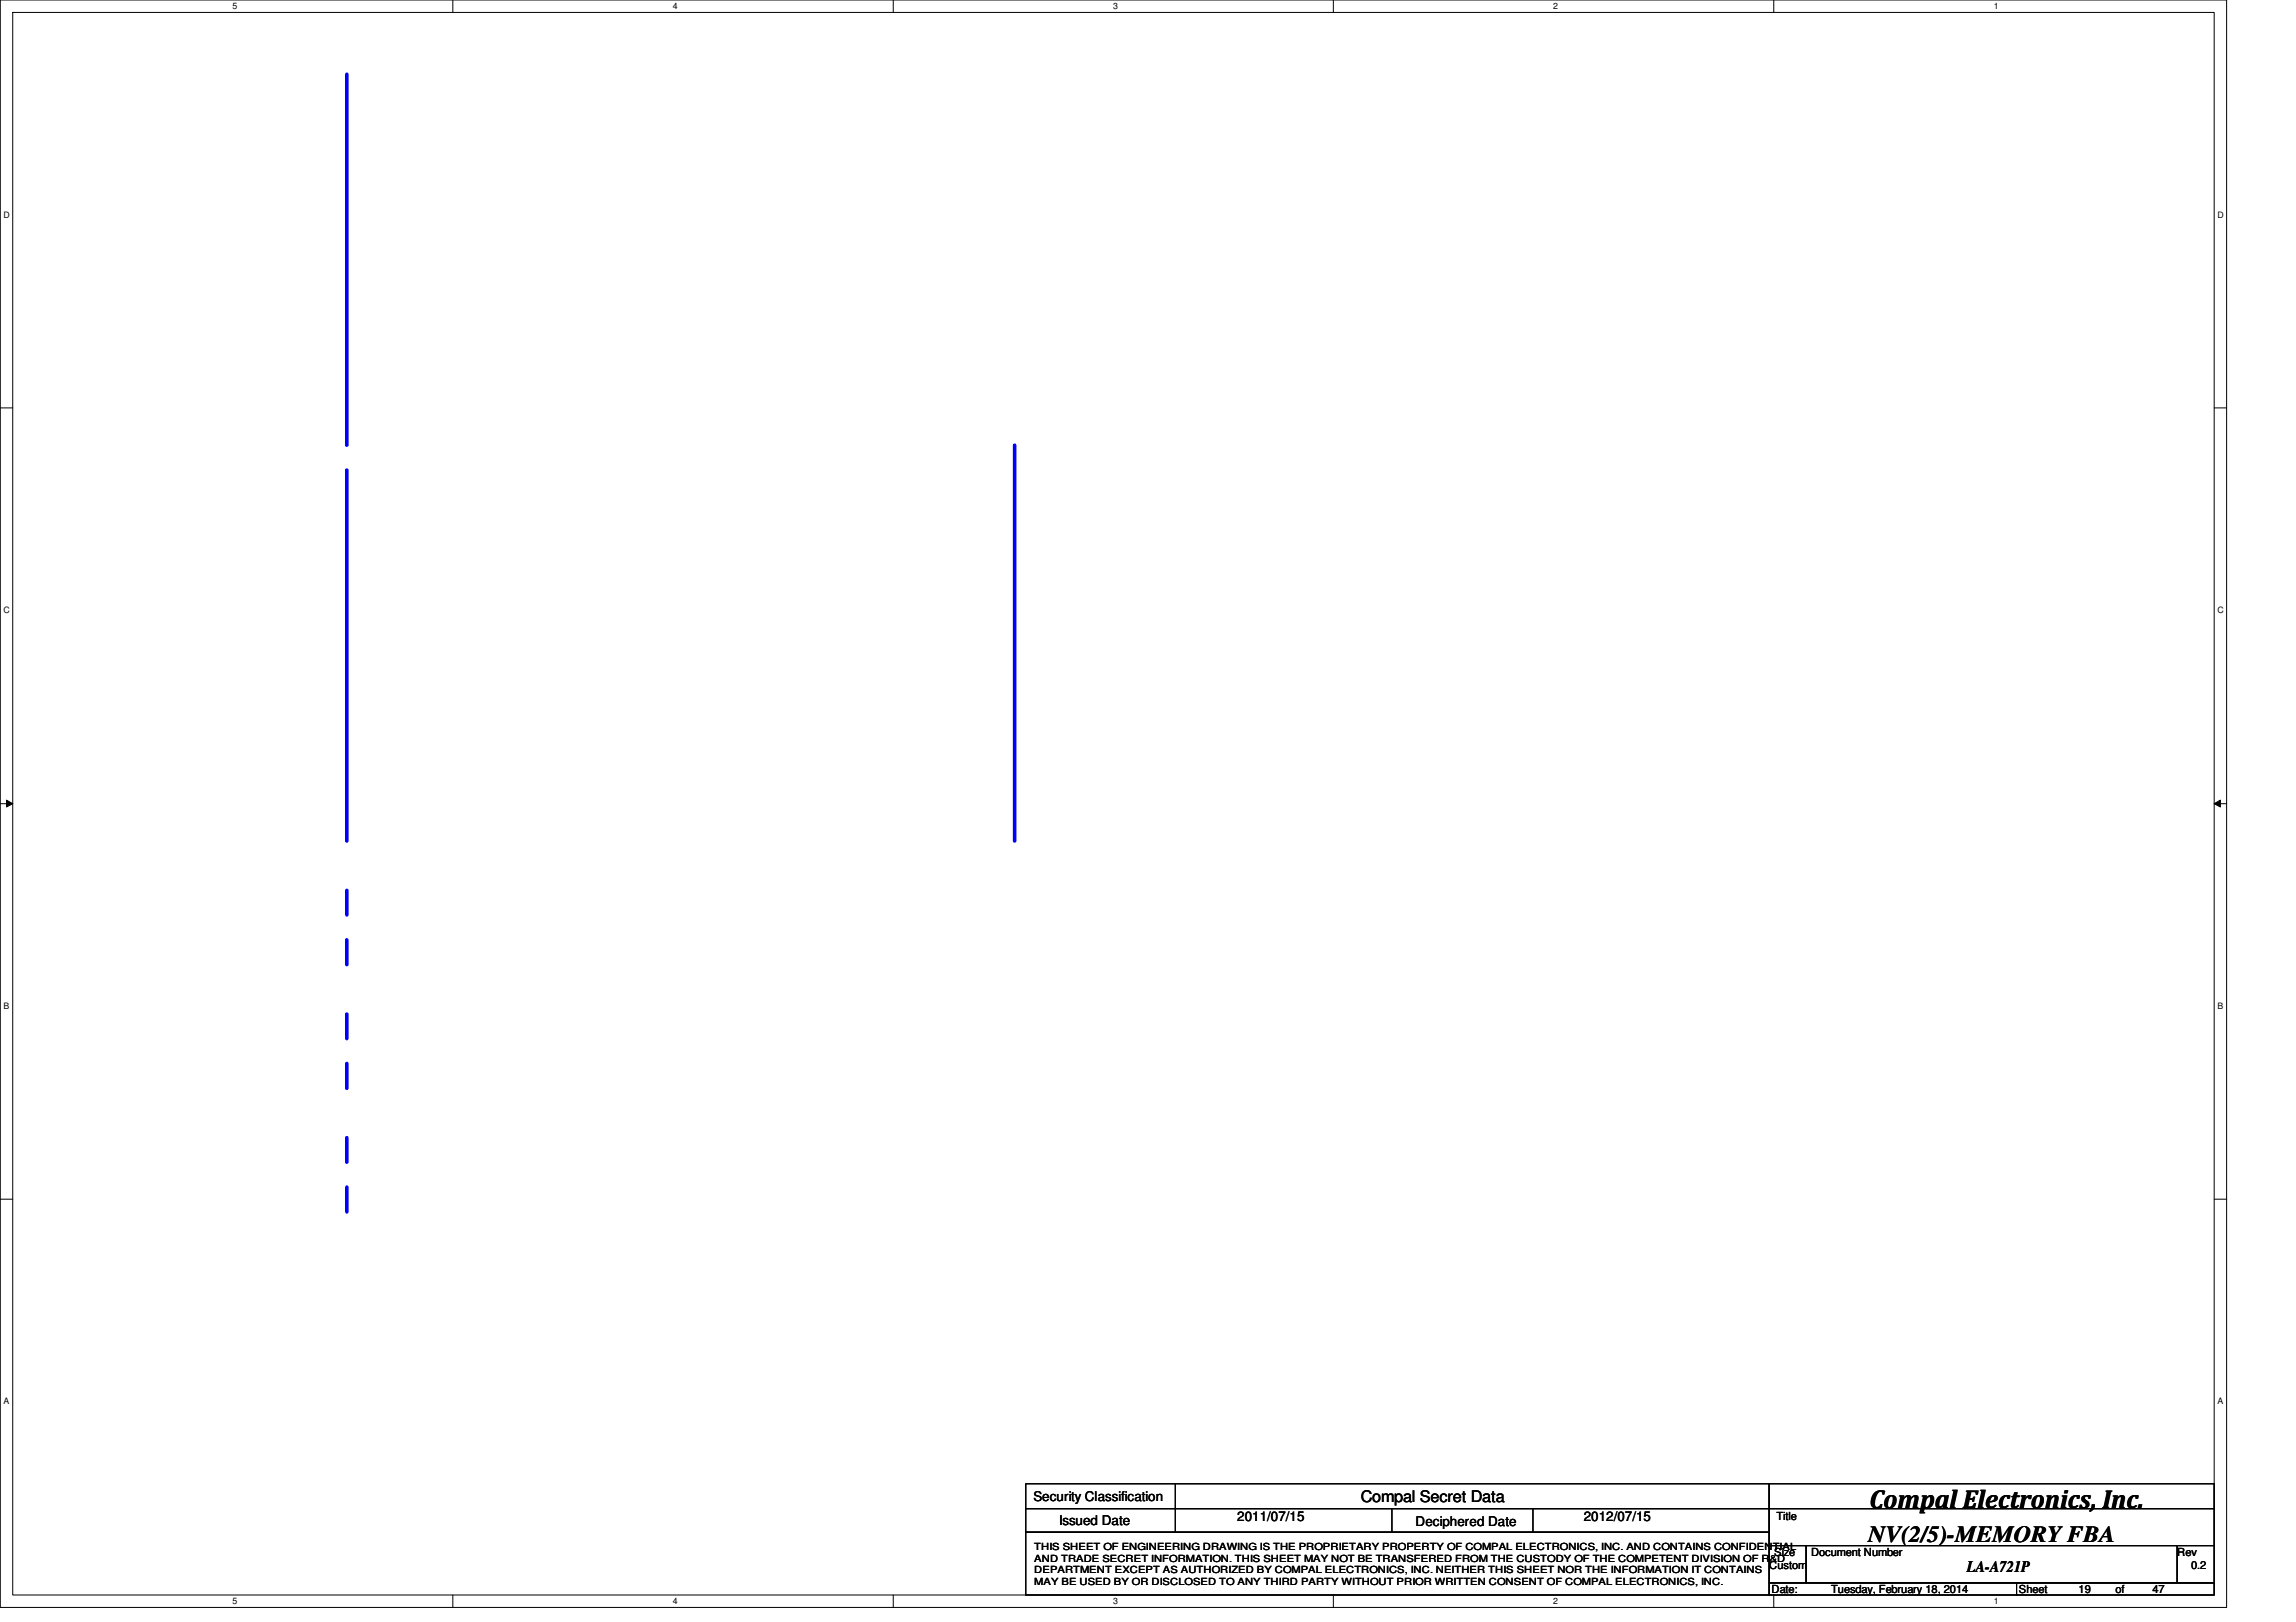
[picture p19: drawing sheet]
<svg xmlns="http://www.w3.org/2000/svg" width="297mm" height="210mm" viewBox="0 0 297 210" stroke-linecap="round" stroke-linejoin="round" font-family="sans-serif">
<defs><g id="words">
<text font-size="3.3" x="241.8" y="195.2">Compal Electronics, Inc.</text>
<text font-size="3" x="241.7" y="199.6">NV(2/5)-MEMORY FBA</text>
<g font-size="2.1">
<text x="176.1" y="194.4">Compal Secret Data</text>
<text x="254.5" y="203.5">LA-A721P</text>
</g>
<g font-size="1.7">
<text x="133.7" y="194.3">Security Classification</text>
<text x="137" y="197.3">Issued Date</text>
<text x="160.1" y="196.8">2011/07/15</text>
<text x="183.1" y="197.5">Deciphered Date</text>
<text x="204.9" y="196.8">2012/07/15</text>
</g>
<g font-size="1.4">
<text x="229.8" y="196.8">Title</text>
<text x="228.9" y="203">Custom</text>
<text x="229.5" y="201.4">Size</text>
<text x="234.3" y="201.4">Document Number</text>
<text x="281.7" y="201.4">Rev</text>
<text x="283.5" y="203">0.2</text>
<text x="229.2" y="206.2">Date:</text>
<text x="236.9" y="206.2">Tuesday, February 18, 2014</text>
<text x="261.2" y="206.2">Sheet</text>
<text x="268.9" y="206.2">19</text>
<text x="273.7" y="206.2">of</text>
<text x="278.5" y="206.2">47</text>
</g>
<g font-size="1.3">
<text x="133.8" y="200.6">THIS SHEET OF ENGINEERING DRAWING IS THE PROPRIETARY PROPERTY OF COMPAL ELECTRONICS, INC. AND CONTAINS CONFIDENTIAL</text>
<text x="133.8" y="202.1">AND TRADE SECRET INFORMATION. THIS SHEET MAY NOT BE TRANSFERED FROM THE CUSTODY OF THE COMPETENT DIVISION OF R&amp;D</text>
<text x="133.8" y="203.6">DEPARTMENT EXCEPT AS AUTHORIZED BY COMPAL ELECTRONICS, INC. NEITHER THIS SHEET NOR THE INFORMATION IT CONTAINS</text>
<text x="133.8" y="205.1">MAY BE USED BY OR DISCLOSED TO ANY THIRD PARTY WITHOUT PRIOR WRITTEN CONSENT OF COMPAL ELECTRONICS, INC.</text>
</g>
<g font-size="1.1">
<text x="30.1" y="1.1">5</text>
<text x="87" y="1.1">4</text>
<text x="144" y="1.1">3</text>
<text x="201" y="1.1">2</text>
<text x="257.9" y="1.1">1</text>
<text x=".5" y="28.2">D</text>
<text x="286.9" y="28.2">D</text>
<text x=".5" y="79.3">C</text>
<text x="286.9" y="79.3">C</text>
<text x=".5" y="130.6">B</text>
<text x="286.9" y="130.6">B</text>
<text x=".5" y="181.7">A</text>
<text x="286.9" y="181.7">A</text>
<text x="30.1" y="207.6">5</text>
<text x="87" y="207.6">4</text>
<text x="144" y="207.6">3</text>
<text x="201" y="207.6">2</text>
<text x="257.9" y="207.6">1</text>
</g>
</g></defs>
<path d="M0 0h288.1v208h-288.1zM1.6 1.6h284.9v204.8h-284.9z" fill="none" stroke="#000" stroke-width=".13"/>
<g fill="#fff">
<path d="M30.1 .2h.6v1.2h-.6z"/>
<path d="M30.1 206.6h.6v1.2h-.6z"/>
</g>
<path d="M58.6 0v1.6M58.6 206.4v1.6" fill="none" stroke="#000" stroke-width=".13"/>
<g fill="#fff">
<path d="M87 .2h.6v1.2h-.6z"/>
<path d="M87 206.6h.6v1.2h-.6z"/>
</g>
<path d="M115.6 0v1.6M115.6 206.4v1.6" fill="none" stroke="#000" stroke-width=".13"/>
<g fill="#fff">
<path d="M144 .2h.6v1.2h-.6z"/>
<path d="M144 206.6h.6v1.2h-.6z"/>
</g>
<path d="M172.5 0v1.6M172.5 206.4v1.6" fill="none" stroke="#000" stroke-width=".13"/>
<g fill="#fff">
<path d="M200.9 .2h.6v1.2h-.6z"/>
<path d="M200.9 206.6h.6v1.2h-.6z"/>
</g>
<path d="M229.5 0v1.6M229.5 206.4v1.6" fill="none" stroke="#000" stroke-width=".13"/>
<g fill="#fff">
<path d="M257.9 .2h.6v1.2h-.6z"/>
<path d="M257.9 206.6h.6v1.2h-.6z"/>
<path d="M.5 27.2h.7v1.2h-.7z"/>
<path d="M286.9 27.2h.7v1.2h-.7z"/>
<path d="M.5 78.4h.7v1.1h-.7z"/>
<path d="M286.9 78.4h.7v1.1h-.7z"/>
</g>
<path d="M0 52.8h1.6M286.5 52.8h1.6" fill="none" stroke="#000" stroke-width=".13"/>
<g fill="#fff">
<path d="M.5 129.6h.7v1.2h-.7z"/>
<path d="M286.9 129.6h.7v1.2h-.7z"/>
</g>
<path d="M0 104h1.6M.8 103.5l.8 .5-.8 .4zM286.5 104l.8-.5v.9zM286.5 104h1.6" fill="none" stroke="#000" stroke-width=".13"/>
<path d="M.8 103.5l.8 .5-.8 .4zM286.5 104l.8-.5v.9z" fill="#000"/>
<g fill="#fff">
<path d="M.5 180.8h.7v1.1h-.7z"/>
<path d="M286.9 180.8h.7v1.1h-.7z"/>
</g>
<g fill="none" stroke="#000" stroke-width=".13">
<path d="M0 155.2h1.6M286.5 155.2h1.6M132.7 192h96.2v3.2h-96.2zM132.7 195.2h96.2v3.1h-96.2zM132.7 198.3h96.2v8.1h-96.2zM152.1 192v6.3M180.1 195.2v3.1M198.3 195.2v3.1M228.9 192h57.6v3.2h-57.6zM228.9 195.2h57.6v4.8h-57.6zM228.9 200h4.8v4.8h-4.8zM228.9 204.8h32v1.6h-32z"/>
<path d="M233.7 200h48v4.8h-48zM260.9 204.8h25.6v1.6h-25.6zM281.7 200h4.8v4.8h-4.8z"/>
</g>
<path d="M44.9 9.6v48M131.3 57.6v51.2M44.9 60.8v48M44.9 115.2v3.2M44.9 121.6v3.2M44.9 131.2v3.2M44.9 137.6v3.2M44.9 147.2v3.2M44.9 153.6v3.2" fill="none" stroke="#00f" stroke-width=".47"/>
<use href="#words"/>
</svg>
